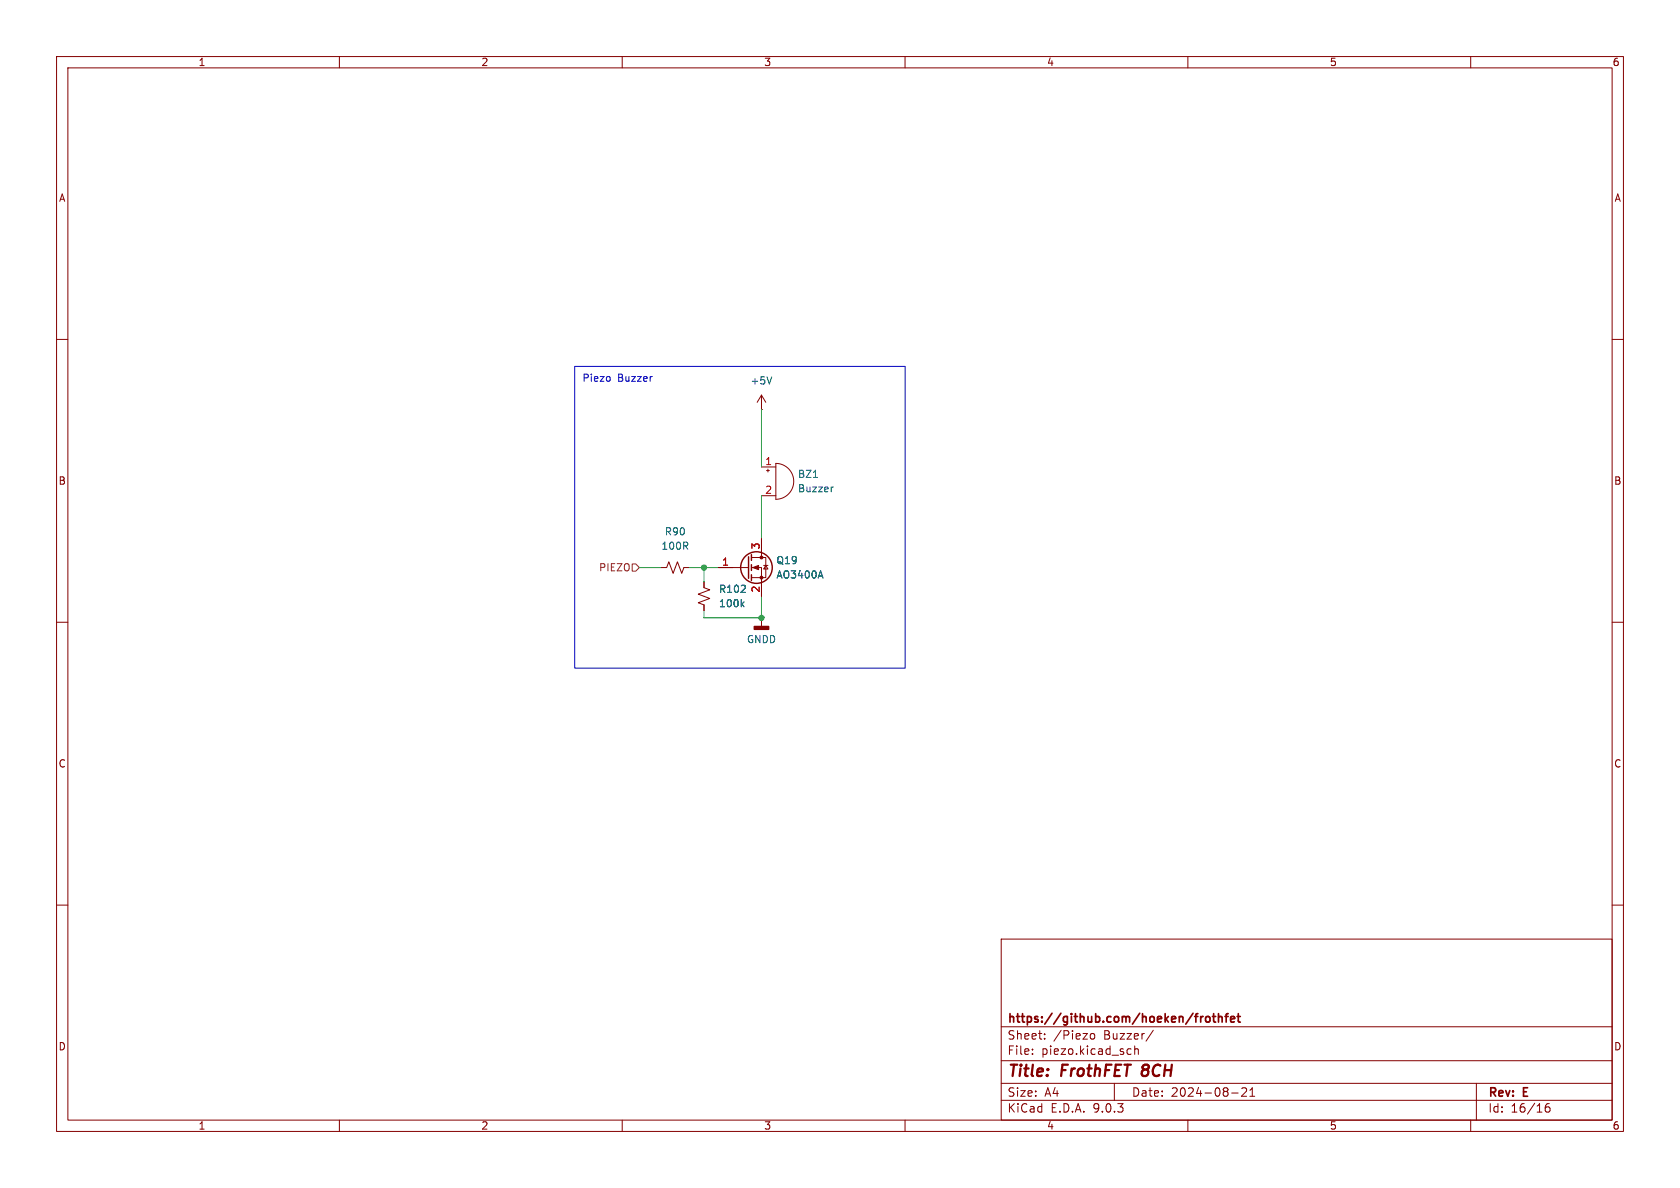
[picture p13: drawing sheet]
<svg xmlns="http://www.w3.org/2000/svg" width="297mm" height="210mm" viewBox="0 0 297 210" stroke-linecap="round" stroke-linejoin="round" font-family="sans-serif">
<defs><g id="words">
<g font-size="2.8" fill="#840000">
<text x="178" y="190.9">Title:</text>
<text x="187.7" y="190.9">FrothFET</text>
<text x="202.7" y="190.9">8CH</text>
</g>
<g font-size="2.1" fill="#840000">
<text x="178" y="184">Sheet:</text>
<text x="178" y="181.2">https://github.com/hoeken/frothfet</text>
<text x="186.2" y="184">/Piezo</text>
<text x="195.2" y="184">Buzzer/</text>
<text x="178" y="186.7">File:</text>
<text x="184.1" y="186.7">piezo.kicad_sch</text>
<text x="178" y="196.9">KiCad</text>
<text x="178" y="194.1">Size:</text>
<text x="184.7" y="194.1">A4</text>
<text x="185.7" y="196.9">E.D.A.</text>
<text x="193.3" y="196.9">9.0.3</text>
<text x="200" y="194.1">Date:</text>
<text x="207" y="194.1">2024-08-21</text>
<text x="263" y="194.3">Rev:</text>
<text x="263" y="196.9">Id:</text>
<text x="267.1" y="196.9">16/16</text>
<text x="269.4" y="194.3">E</text>
</g>
<g font-size="1.8" fill="#840000">
<text x="35" y="11.9">1</text>
<text x="85" y="11.9">2</text>
<text x="135" y="11.9">3</text>
<text x="185" y="11.9">4</text>
<text x="235" y="11.9">5</text>
<text x="285" y="11.9">6</text>
<text x="10.3" y="35.9">A</text>
<text x="285.3" y="35.9">A</text>
<text x="10.3" y="85.9">B</text>
<text x="285.3" y="85.9">B</text>
<text x="10.3" y="135.9">C</text>
<text x="285.3" y="135.9">C</text>
<text x="10.3" y="185.9">D</text>
<text x="285.3" y="185.9">D</text>
<text x="35" y="199.9">1</text>
<text x="85" y="199.9">2</text>
<text x="135" y="199.9">3</text>
<text x="185" y="199.9">4</text>
<text x="235" y="199.9">5</text>
<text x="285" y="199.9">6</text>
</g>
<g font-size="1.8" fill="#0000c2">
<text x="102.9" y="67.6">Piezo</text>
<text x="109.2" y="67.6">Buzzer</text>
</g>
<g font-size="1.8" fill="#006464">
<text x="132.6" y="68.2">+5V</text>
<text x="141" y="84.7">BZ1</text>
<text x="141" y="87.2">Buzzer</text>
<text x="117.4" y="94.8">R90</text>
<text x="116.8" y="97.4">100R</text>
<text x="137.2" y="99.9">Q19</text>
<text x="127" y="105">R102</text>
<text x="127" y="107.5">100k</text>
<text x="137.2" y="102.5">AO3400A</text>
<text x="131.9" y="113.9">GNDD</text>
</g>
<g font-size="1.8" fill="#a90000">
<text x="135.2" y="82.3">1</text>
<text x="135.2" y="87.4">2</text>
<text x="127.6" y="100.1">1</text>
<text x="134.4" y="97.2" transform="rotate(-90 134.4 97.2)">3</text>
<text x="134.4" y="104.8" transform="rotate(-90 134.4 104.8)">2</text>
</g>
<text font-size="1.8" fill="#725600" x="105.8" y="101.2">PIEZO</text>
</g></defs>
<g fill="none" stroke="#840000" stroke-width=".18">
<path d="M10 10h277v190h-277zM12 12h273v186h-273zM60 10v2M110 10v2M160 10v2M210 10v2M260 10v2M10 60h2M134.6 72.4h.1M134.6 69.9l-.7 1.2M134.6 69.9l.8 1.2M134.6 69.9v2.5"/>
<path d="M285 60h2M132.8 98.6h2.6v3.5h-2.6M134.6 95.3v3.3M134.6 82.6h2.6M134.6 87.6h2.6M135 99.9h.8M135.4 99.9l.4 .7h-.8zM135.5 83.2h.5M135.8 82.9v.5M137.2 81.9a3.2 3.2 0 0 1 3.1 3.2 3.2 3.2 0 0 1-3.1 3.2zM10 110h2M116.8 100.3h1.1l.3-1 .8 2 .8-2 .7 2 .4-1h1"/>
<path d="M124.5 102.9v1l1 .4-2.1 .7 2.1 .8-2.1 .8 1.1 .3v1.1M127 100.3h5.3M132.8 100.3h1.8v5.1M134.6 109.2h.1M134.6 109.2v1.5M285 110h2M10 160h2M177 166h108v32h-108zM285 160h2M60 198v2M110 198v2M160 198v2"/>
<path d="M177 194.5h108M177 191.5h108M177 187.5h108M177 181.5h108M182.5 186.3v.1M182.5 185.5v.1M184.7 183.6v.1M184.7 182.8v.1M192.9 182.8l.3-.1 .3 .3v.4l-.3 .3-.3-.1-.2-.2v-.4zM197 191.5v3M199.5 185.4l.5 .1M200 186.3l-.5 .1"/>
<path d="M200.6 185.5l.2-.1 .4 .1v.9M200.6 184.9v1.5M203.9 182.1l-1.3 2M210 198v2M217.7 193.2h1.2M219.5 192.4l.6-.1 .2 .1 .1 .3-.9 1.1h.9M221 193.8h.8M221 192.7l.4-.4v1.5M260 198v2M261 191.5v6.5M273.9 195.1a.59 .59 0 0 0-.7 .6v.6l.1 .2 .4 .1 .3-.1v-.5l-.1-.3h-.4l-.3 .3"/>
</g>
<path d="M202 189.3l-.2 .5 .2 .3" fill="none" stroke="#840000" stroke-width=".4"/>
<path d="M212.6 179.7h.1M213.3 179.8l.3-.1 .3 .3v.4l-.3 .3-.3-.1-.2-.2v-.4zM214.3 179.7h.6M214.6 179.2v1.3l.3 .2M215.4 179.8l.2-.1 .4 .1 .1 .9M215.4 179.2v1.5M216.6 179.7h.5M217.1 179.2l-.3 .2v1.3M218.7 179.7h.6M218.9 179.2v1.3l.4 .2M217.6 180.2l.7-.2-.1-.2-.4-.1-.2 .2v.7h.6" fill="none" stroke="#840000" stroke-width=".3"/>
<path d="M136.4 66.6l-.4 1.3M143.8 84.4h.7M147.3 86.1l-.2 .1M131.2 106.8l.3 .5M131.5 106.4l-.5 .5M145.1 100.9l.4 1.3" fill="none" stroke="#006464" stroke-width=".18"/>
<g fill="none" stroke="#840000" stroke-width=".25">
<path d="M132.3 98.4v3.8M132.8 98v1.1M132.8 99.8v1M132.8 101.6v1"/>
<circle cx="133.7" cy="100.3" r="2.79"/>
</g>
<g fill="#840000" stroke="#840000" stroke-width=".18">
<path d="M133.1 100.3l1-.4v.8z"/>
<circle cx="134.6" cy="98.6" r=".25"/>
<circle cx="134.6" cy="102.1" r=".25"/>
</g>
<path d="M133.3 110.7h2.6v.6h-2.6z" fill="#840000" stroke="#840000" stroke-width=".25"/>
<path d="M111.8 99.7h.6l.6 .6-.6 .7h-.6z" fill="none" stroke="#725600" stroke-width=".18"/>
<path d="M134.6 72.4v10.2M134.6 87.6v7.7M113 100.3h3.8M121.9 100.3h5.1M124.5 100.3v2.6M134.6 105.4v3.8h-10.1v-1.2" fill="none" stroke="#009600" stroke-width=".18"/>
<path d="M101.6 64.8h58.4v53.3h-58.4zM107.8 66.7v.6M115.2 66.6h.1" fill="none" stroke="#0000c2" stroke-width=".18"/>
<g fill="#009600" stroke="#009600" stroke-width=".18">
<circle cx="124.5" cy="100.3" r=".46"/>
<circle cx="134.6" cy="109.2" r=".46"/>
</g>
<use href="#words"/>
</svg>
